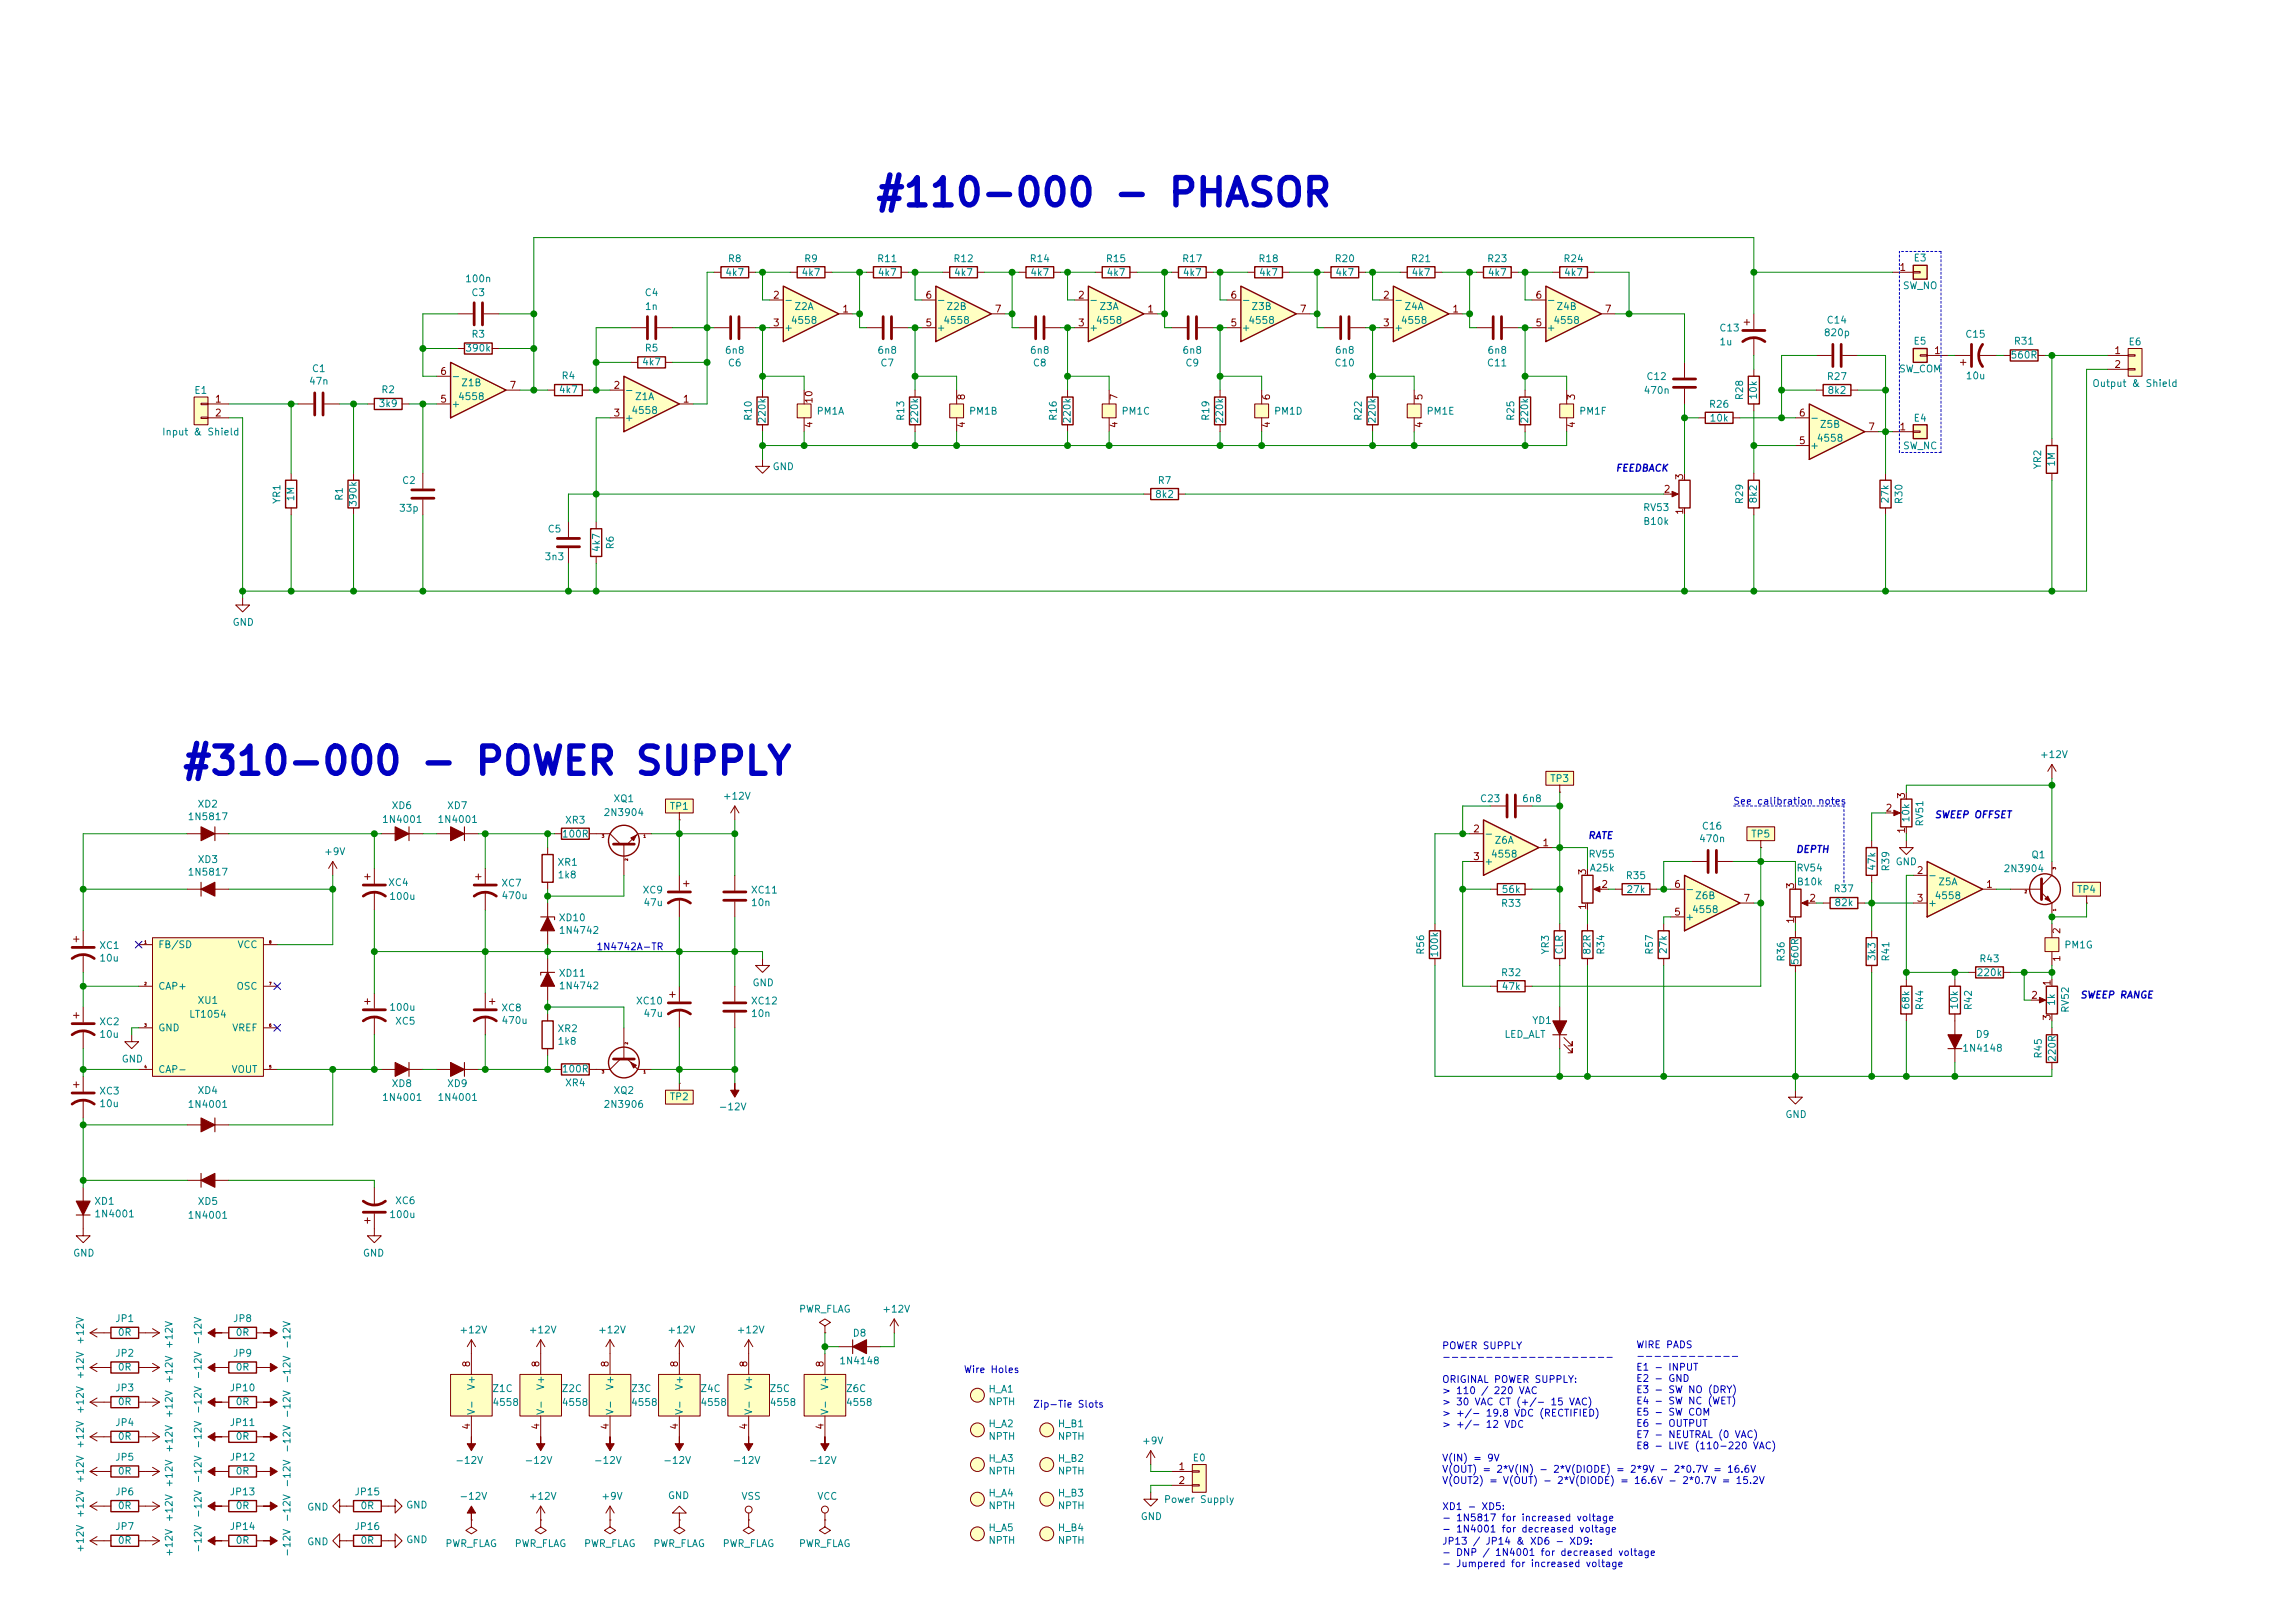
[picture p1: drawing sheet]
<svg xmlns="http://www.w3.org/2000/svg" width="297mm" height="210mm" viewBox="0 0 297 210" stroke-linecap="round" stroke-linejoin="round" font-family="sans-serif">
<defs><g id="words">
<g font-size="4.9" fill="#0000c2">
<text x="113.1" y="26.7">#110-000 - PHASOR</text>
<text x="23.3" y="100.4">#310-000 - POWER SUPPLY</text>
</g>
<g font-size="1.3" fill="#008484">
<text x="94.1" y="35.8">4k7</text>
<text x="94.4" y="34">R8</text>
<text x="104" y="35.8">4k7</text>
<text x="104.3" y="34">R9</text>
<text x="113.8" y="34">R11</text>
<text x="113.9" y="35.8">4k7</text>
<text x="123.7" y="34">R12</text>
<text x="123.8" y="35.8">4k7</text>
<text x="133.6" y="34">R14</text>
<text x="133.7" y="35.8">4k7</text>
<text x="143.4" y="34">R15</text>
<text x="143.5" y="35.8">4k7</text>
<text x="153.3" y="34">R17</text>
<text x="153.4" y="35.8">4k7</text>
<text x="163.2" y="34">R18</text>
<text x="163.3" y="35.8">4k7</text>
<text x="173.1" y="34">R20</text>
<text x="173.2" y="35.8">4k7</text>
<text x="182.9" y="34">R21</text>
<text x="183" y="35.8">4k7</text>
<text x="192.8" y="34">R23</text>
<text x="192.9" y="35.8">4k7</text>
<text x="202.7" y="34">R24</text>
<text x="202.8" y="35.8">4k7</text>
<text x="248" y="33.9">E3</text>
<text x="60.5" y="36.6">100n</text>
<text x="61.2" y="38.4">C3</text>
<text x="83.6" y="38.4">C4</text>
<text x="83.7" y="40.2">1n</text>
<text x="102.8" y="42">4558</text>
<text x="103" y="40.2">Z2A</text>
<text x="122.5" y="42">4558</text>
<text x="122.7" y="40.2">Z2B</text>
<text x="142.3" y="42">4558</text>
<text x="142.5" y="40.2">Z3A</text>
<text x="162.1" y="42">4558</text>
<text x="162.3" y="40.2">Z3B</text>
<text x="181.8" y="42">4558</text>
<text x="182" y="40.2">Z4A</text>
<text x="201.6" y="42">4558</text>
<text x="201.8" y="40.2">Z4B</text>
<text x="236.8" y="41.9">C14</text>
<text x="246.5" y="37.5">SW_NO</text>
<text x="60.6" y="45.5">390k</text>
<text x="61.2" y="43.7">R3</text>
<text x="83.4" y="47.3">4k7</text>
<text x="83.6" y="45.5">R5</text>
<text x="94.1" y="45.8">6n8</text>
<text x="94.4" y="47.5">C6</text>
<text x="101.6" y="42.9">+</text>
<text x="113.9" y="45.8">6n8</text>
<text x="114.2" y="47.5">C7</text>
<text x="121.3" y="42.9">+</text>
<text x="133.6" y="45.8">6n8</text>
<text x="133.9" y="47.5">C8</text>
<text x="141.1" y="42.9">+</text>
<text x="153.4" y="45.8">6n8</text>
<text x="153.7" y="47.5">C9</text>
<text x="160.8" y="42.9">+</text>
<text x="173" y="47.5">C10</text>
<text x="173.1" y="45.8">6n8</text>
<text x="180.6" y="42.9">+</text>
<text x="192.8" y="47.5">C11</text>
<text x="192.9" y="45.8">6n8</text>
<text x="200.3" y="42.9">+</text>
<text x="222.9" y="44.7">1u</text>
<text x="222.9" y="42.9">C13</text>
<text x="236.6" y="43.6">820p</text>
<text x="248" y="44.6">E5</text>
<text x="254.8" y="43.7">C15</text>
<text x="260.7" y="46.4">560R</text>
<text x="261" y="44.6">R31</text>
<text x="275.8" y="44.7">E6</text>
<text x="25.3" y="51">E1</text>
<text x="40.2" y="49.8">47n</text>
<text x="40.5" y="48.2">C1</text>
<text x="49.2" y="52.7">3k9</text>
<text x="49.5" y="50.9">R2</text>
<text x="58.5" y="52.8">+</text>
<text x="59.7" y="51.8">4558</text>
<text x="59.9" y="50">Z1B</text>
<text x="72.6" y="50.9">4k7</text>
<text x="72.8" y="49.1">R4</text>
<text x="82.1" y="53.6">4558</text>
<text x="82.3" y="51.8">Z1A</text>
<text x="105.9" y="53.7">PM1A</text>
<text x="125.7" y="53.7">PM1B</text>
<text x="145.4" y="53.7">PM1C</text>
<text x="165.2" y="53.7">PM1D</text>
<text x="184.9" y="53.7">PM1E</text>
<text x="204.7" y="53.7">PM1F</text>
<text x="213.2" y="51">470n</text>
<text x="213.5" y="49.2">C12</text>
<text x="221.6" y="52.8">R26</text>
<text x="225.8" y="51.7" transform="rotate(-90 225.8 51.7)">R28</text>
<text x="227.6" y="51.6" transform="rotate(-90 227.6 51.6)">10k</text>
<text x="236.8" y="49.2">R27</text>
<text x="236.9" y="51">8k2</text>
<text x="245.9" y="48.2">SW_COM</text>
<text x="254.9" y="49.1">10u</text>
<text x="271.9" y="50.1">Output &amp; Shield</text>
<text x="21.8" y="56.4">Input &amp; Shield</text>
<text x="80.9" y="54.6">+</text>
<text x="97.4" y="54.4" transform="rotate(-90 97.4 54.4)">R10</text>
<text x="99.2" y="54.6" transform="rotate(-90 99.2 54.6)">220k</text>
<text x="117.1" y="54.4" transform="rotate(-90 117.1 54.4)">R13</text>
<text x="118.9" y="54.6" transform="rotate(-90 118.9 54.6)">220k</text>
<text x="136.9" y="54.4" transform="rotate(-90 136.9 54.4)">R16</text>
<text x="138.7" y="54.6" transform="rotate(-90 138.7 54.6)">220k</text>
<text x="156.6" y="54.4" transform="rotate(-90 156.6 54.4)">R19</text>
<text x="158.4" y="54.6" transform="rotate(-90 158.4 54.6)">220k</text>
<text x="176.4" y="54.4" transform="rotate(-90 176.4 54.4)">R22</text>
<text x="178.2" y="54.6" transform="rotate(-90 178.2 54.6)">220k</text>
<text x="196.2" y="54.4" transform="rotate(-90 196.2 54.4)">R25</text>
<text x="198" y="54.6" transform="rotate(-90 198 54.6)">220k</text>
<text x="221.7" y="54.6">10k</text>
<text x="234.5" y="58.2">+</text>
<text x="235.7" y="57.2">4558</text>
<text x="235.9" y="55.4">Z5B</text>
<text x="246.5" y="58.2">SW_NC</text>
<text x="248" y="54.6">E4</text>
<text x="36.3" y="65.2" transform="rotate(-90 36.3 65.2)">YR1</text>
<text x="38.1" y="64.9" transform="rotate(-90 38.1 64.9)">1M</text>
<text x="44.4" y="64.8" transform="rotate(-90 44.4 64.8)">R1</text>
<text x="46.2" y="65.4" transform="rotate(-90 46.2 65.4)">390k</text>
<text x="52.2" y="62.7">C2</text>
<text x="100.1" y="60.9">GND</text>
<text x="149.8" y="64.5">8k2</text>
<text x="150.1" y="62.7">R7</text>
<text x="225.8" y="65.2" transform="rotate(-90 225.8 65.2)">R29</text>
<text x="227.6" y="65" transform="rotate(-90 227.6 65)">8k2</text>
<text x="244.7" y="65" transform="rotate(-90 244.7 65)">27k</text>
<text x="246.4" y="65.2" transform="rotate(-90 246.4 65.2)">R30</text>
<text x="264.4" y="60.7" transform="rotate(-90 264.4 60.7)">YR2</text>
<text x="266.2" y="60.4" transform="rotate(-90 266.2 60.4)">1M</text>
<text x="51.9" y="66.3">33p</text>
<text x="71.1" y="69">C5</text>
<text x="77.7" y="71.3" transform="rotate(-90 77.7 71.3)">4k7</text>
<text x="79.5" y="71.1" transform="rotate(-90 79.5 71.1)">R6</text>
<text x="213" y="66.2">RV53</text>
<text x="213.1" y="68">B10k</text>
<text x="70.8" y="72.6">3n3</text>
<text x="30.1" y="81.1">GND</text>
<text x="200.9" y="101.3">TP3</text>
<text x="264.6" y="98.2">+12V</text>
<text x="24.7" y="106.2">1N5817</text>
<text x="25.7" y="104.6">XD2</text>
<text x="49.9" y="106.6">1N4001</text>
<text x="50.9" y="104.8">XD6</text>
<text x="57.1" y="106.6">1N4001</text>
<text x="58" y="104.8">XD7</text>
<text x="73.3" y="106.7">XR3</text>
<text x="78.6" y="105.7">2N3904</text>
<text x="79.6" y="103.9">XQ1</text>
<text x="86.9" y="104.9">TP1</text>
<text x="94" y="103.6">+12V</text>
<text x="191.9" y="103.9">C23</text>
<text x="197.4" y="103.9">6n8</text>
<text x="220.6" y="107.5">C16</text>
<text x="247.3" y="106.4" transform="rotate(-90 247.3 106.4)">10k</text>
<text x="249.1" y="106.9" transform="rotate(-90 249.1 106.9)">RV51</text>
<text x="24.7" y="113.4">1N5817</text>
<text x="25.7" y="111.8">XD3</text>
<text x="42.2" y="110.8">+9V</text>
<text x="72.3" y="112.2">XR1</text>
<text x="72.4" y="113.8">1k8</text>
<text x="73" y="108.5">100R</text>
<text x="192.3" y="112">+</text>
<text x="193.5" y="111.1">4558</text>
<text x="193.7" y="109.3">Z6A</text>
<text x="205.9" y="111.1">RV55</text>
<text x="206.1" y="112.9">A25k</text>
<text x="210.8" y="113.9">R35</text>
<text x="220.4" y="109.1">470n</text>
<text x="226.9" y="108.5">TP5</text>
<text x="232.9" y="112.9">RV54</text>
<text x="242.9" y="112.6" transform="rotate(-90 242.9 112.6)">47k</text>
<text x="244.7" y="112.7" transform="rotate(-90 244.7 112.7)">R39</text>
<text x="245.6" y="112.1">GND</text>
<text x="260" y="113">2N3904</text>
<text x="263.2" y="111.2">Q1</text>
<text x="50.4" y="114.8">XC4</text>
<text x="50.7" y="116.6">100u</text>
<text x="65.1" y="114.9">XC7</text>
<text x="65.2" y="116.5">470u</text>
<text x="72.6" y="119.3">XD10</text>
<text x="83.4" y="115.7">XC9</text>
<text x="83.6" y="117.4">47u</text>
<text x="97.5" y="115.7">XC11</text>
<text x="97.5" y="117.4">10n</text>
<text x="194.6" y="117.5">R33</text>
<text x="194.7" y="115.7">56k</text>
<text x="210.9" y="115.7">27k</text>
<text x="218.3" y="119.2">+</text>
<text x="219.5" y="118.3">4558</text>
<text x="219.7" y="116.5">Z6B</text>
<text x="233" y="114.7">B10k</text>
<text x="237.7" y="115.6">R37</text>
<text x="237.8" y="117.4">82k</text>
<text x="249.7" y="117.4">+</text>
<text x="251" y="116.5">4558</text>
<text x="251.2" y="114.7">Z5A</text>
<text x="269.1" y="115.7">TP4</text>
<text x="13" y="122.9">XC1</text>
<text x="13.1" y="124.6">10u</text>
<text x="20.5" y="122.8">FB/SD</text>
<text x="30.8" y="122.8">VCC</text>
<text x="72.8" y="121">1N4742</text>
<text x="184.5" y="123.5" transform="rotate(-90 184.5 123.5)">R56</text>
<text x="186.3" y="123.8" transform="rotate(-90 186.3 123.8)">100k</text>
<text x="200.7" y="123.6" transform="rotate(-90 200.7 123.6)">YR3</text>
<text x="202.4" y="123.7" transform="rotate(-90 202.4 123.7)">CLR</text>
<text x="206" y="123.5" transform="rotate(-90 206 123.5)">82R</text>
<text x="207.8" y="123.5" transform="rotate(-90 207.8 123.5)">R34</text>
<text x="214.1" y="123.5" transform="rotate(-90 214.1 123.5)">R57</text>
<text x="215.9" y="123.4" transform="rotate(-90 215.9 123.4)">27k</text>
<text x="231.2" y="124.4" transform="rotate(-90 231.2 124.4)">R36</text>
<text x="233" y="124.8" transform="rotate(-90 233 124.8)">560R</text>
<text x="242.9" y="124.3" transform="rotate(-90 242.9 124.3)">3k3</text>
<text x="244.7" y="124.4" transform="rotate(-90 244.7 124.4)">R41</text>
<text x="256.6" y="124.7">R43</text>
<text x="267.5" y="122.9">PM1G</text>
<text x="20.5" y="128.2">CAP+</text>
<text x="24.8" y="131.8">LT1054</text>
<text x="25.7" y="130">XU1</text>
<text x="30.7" y="128.2">OSC</text>
<text x="50.7" y="130.9">100u</text>
<text x="65.1" y="131">XC8</text>
<text x="72.6" y="126.5">XD11</text>
<text x="72.8" y="128.2">1N4742</text>
<text x="82.6" y="130.1">XC10</text>
<text x="83.6" y="131.8">47u</text>
<text x="97.5" y="130.1">XC12</text>
<text x="97.5" y="131.8">10n</text>
<text x="97.5" y="127.8">GND</text>
<text x="194.6" y="126.5">R32</text>
<text x="194.7" y="128.2">47k</text>
<text x="247.3" y="130.6" transform="rotate(-90 247.3 130.6)">68k</text>
<text x="249.1" y="130.7" transform="rotate(-90 249.1 130.7)">R44</text>
<text x="253.6" y="130.6" transform="rotate(-90 253.6 130.6)">10k</text>
<text x="255.4" y="130.7" transform="rotate(-90 255.4 130.7)">R42</text>
<text x="256.3" y="126.5">220k</text>
<text x="266.2" y="130.2" transform="rotate(-90 266.2 130.2)">1k</text>
<text x="268" y="131.1" transform="rotate(-90 268 131.1)">RV52</text>
<text x="13" y="132.8">XC2</text>
<text x="13.1" y="134.4">10u</text>
<text x="15.8" y="137.6">GND</text>
<text x="20.5" y="133.6">GND</text>
<text x="30.1" y="133.6">VREF</text>
<text x="51.3" y="132.7">XC5</text>
<text x="65.2" y="132.7">470u</text>
<text x="72.3" y="133.7">XR2</text>
<text x="72.4" y="135.3">1k8</text>
<text x="194.8" y="134.4">LED_ALT</text>
<text x="198.6" y="132.7">YD1</text>
<text x="254.6" y="136.2">1N4148</text>
<text x="256" y="134.4">D9</text>
<text x="264.5" y="137" transform="rotate(-90 264.5 137)">R45</text>
<text x="266.3" y="137.3" transform="rotate(-90 266.3 137.3)">220R</text>
<text x="13" y="141.8">XC3</text>
<text x="13.1" y="143.4">10u</text>
<text x="20.5" y="139">CAP-</text>
<text x="24.7" y="143.5">1N4001</text>
<text x="25.7" y="141.7">XD4</text>
<text x="29.9" y="139">VOUT</text>
<text x="49.9" y="142.6">1N4001</text>
<text x="50.9" y="140.8">XD8</text>
<text x="57.1" y="142.6">1N4001</text>
<text x="58" y="140.8">XD9</text>
<text x="73" y="138.9">100R</text>
<text x="73.3" y="140.7">XR4</text>
<text x="78.6" y="143.5">2N3906</text>
<text x="79.6" y="141.7">XQ2</text>
<text x="86.9" y="142.5">TP2</text>
<text x="93.6" y="143.8">-12V</text>
<text x="231.3" y="144.8">GND</text>
<text x="51.3" y="156">XC6</text>
<text x="12.3" y="156.1">XD1</text>
<text x="12.7" y="157.7">1N4001</text>
<text x="24.7" y="157.9">1N4001</text>
<text x="25.7" y="156.1">XD5</text>
<text x="50.7" y="157.8">100u</text>
<text x="9.5" y="162.8">GND</text>
<text x="47" y="162.8">GND</text>
<text x="10.8" y="173.9" transform="rotate(-90 10.8 173.9)">+12V</text>
<text x="15.1" y="171.3">JP1</text>
<text x="15.4" y="173.1">0R</text>
<text x="26.1" y="173.7" transform="rotate(-90 26.1 173.7)">-12V</text>
<text x="30.3" y="171.3">JP8</text>
<text x="30.6" y="173.1">0R</text>
<text x="59.9" y="172.7">+12V</text>
<text x="68.8" y="172.7">+12V</text>
<text x="77.8" y="172.7">+12V</text>
<text x="86.8" y="172.7">+12V</text>
<text x="95.8" y="172.7">+12V</text>
<text x="103.4" y="170">PWR_FLAG</text>
<text x="110.6" y="173.1">D8</text>
<text x="114.6" y="170">+12V</text>
<text x="10.8" y="178.4" transform="rotate(-90 10.8 178.4)">+12V</text>
<text x="15.1" y="175.8">JP2</text>
<text x="15.4" y="177.6">0R</text>
<text x="22.4" y="178.9" transform="rotate(-90 22.4 178.9)">+12V</text>
<text x="22.4" y="174.4" transform="rotate(-90 22.4 174.4)">+12V</text>
<text x="26.1" y="178.2" transform="rotate(-90 26.1 178.2)">-12V</text>
<text x="30.3" y="175.8">JP9</text>
<text x="30.6" y="177.6">0R</text>
<text x="37.6" y="178.7" transform="rotate(-90 37.6 178.7)">-12V</text>
<text x="37.6" y="174.2" transform="rotate(-90 37.6 174.2)">-12V</text>
<text x="61.5" y="179.7" transform="rotate(-90 61.5 179.7)">V+</text>
<text x="70.5" y="179.7" transform="rotate(-90 70.5 179.7)">V+</text>
<text x="79.5" y="179.7" transform="rotate(-90 79.5 179.7)">V+</text>
<text x="88.5" y="179.7" transform="rotate(-90 88.5 179.7)">V+</text>
<text x="97.4" y="179.7" transform="rotate(-90 97.4 179.7)">V+</text>
<text x="107.3" y="179.7" transform="rotate(-90 107.3 179.7)">V+</text>
<text x="109.2" y="176.7">1N4148</text>
<text x="10.8" y="182.8" transform="rotate(-90 10.8 182.8)">+12V</text>
<text x="15.1" y="180.2">JP3</text>
<text x="15.1" y="184.7">JP4</text>
<text x="15.4" y="182">0R</text>
<text x="22.4" y="183.4" transform="rotate(-90 22.4 183.4)">+12V</text>
<text x="26.1" y="182.7" transform="rotate(-90 26.1 182.7)">-12V</text>
<text x="30" y="180.2">JP10</text>
<text x="30" y="184.7">JP11</text>
<text x="30.6" y="182">0R</text>
<text x="37.6" y="183.2" transform="rotate(-90 37.6 183.2)">-12V</text>
<text x="63.9" y="180.3">Z1C</text>
<text x="64.1" y="182.1">4558</text>
<text x="72.9" y="180.3">Z2C</text>
<text x="73.1" y="182.1">4558</text>
<text x="81.9" y="180.3">Z3C</text>
<text x="82.1" y="182.1">4558</text>
<text x="90.9" y="180.3">Z4C</text>
<text x="91.1" y="182.1">4558</text>
<text x="99.8" y="180.3">Z5C</text>
<text x="100.1" y="182.1">4558</text>
<text x="109.7" y="180.3">Z6C</text>
<text x="109.9" y="182.1">4558</text>
<text x="128.1" y="184.9">H_A2</text>
<text x="128.1" y="180.4">H_A1</text>
<text x="128.1" y="182">NPTH</text>
<text x="137.1" y="184.9">H_B1</text>
<text x="10.8" y="191.8" transform="rotate(-90 10.8 191.8)">+12V</text>
<text x="10.8" y="187.3" transform="rotate(-90 10.8 187.3)">+12V</text>
<text x="15.1" y="189.2">JP5</text>
<text x="15.4" y="186.5">0R</text>
<text x="15.4" y="191">0R</text>
<text x="22.4" y="187.9" transform="rotate(-90 22.4 187.9)">+12V</text>
<text x="26.1" y="191.7" transform="rotate(-90 26.1 191.7)">-12V</text>
<text x="26.1" y="187.2" transform="rotate(-90 26.1 187.2)">-12V</text>
<text x="30" y="189.2">JP12</text>
<text x="30.6" y="191">0R</text>
<text x="30.6" y="186.5">0R</text>
<text x="37.6" y="187.7" transform="rotate(-90 37.6 187.7)">-12V</text>
<text x="59.5" y="189.6">-12V</text>
<text x="68.5" y="189.6">-12V</text>
<text x="77.4" y="189.6">-12V</text>
<text x="86.4" y="189.6">-12V</text>
<text x="95.4" y="189.6">-12V</text>
<text x="105.3" y="189.6">-12V</text>
<text x="128.1" y="186.5">NPTH</text>
<text x="128.1" y="189.4">H_A3</text>
<text x="128.1" y="191">NPTH</text>
<text x="137.1" y="191">NPTH</text>
<text x="137.1" y="186.5">NPTH</text>
<text x="137.1" y="189.4">H_B2</text>
<text x="148.2" y="187.1">+9V</text>
<text x="154.6" y="189.3">E0</text>
<text x="10.8" y="196.3" transform="rotate(-90 10.8 196.3)">+12V</text>
<text x="15.1" y="193.7">JP6</text>
<text x="15.4" y="195.5">0R</text>
<text x="22.4" y="196.9" transform="rotate(-90 22.4 196.9)">+12V</text>
<text x="22.4" y="192.4" transform="rotate(-90 22.4 192.4)">+12V</text>
<text x="26.1" y="196.2" transform="rotate(-90 26.1 196.2)">-12V</text>
<text x="30" y="193.7">JP13</text>
<text x="30.6" y="195.5">0R</text>
<text x="37.6" y="196.7" transform="rotate(-90 37.6 196.7)">-12V</text>
<text x="37.6" y="192.2" transform="rotate(-90 37.6 192.2)">-12V</text>
<text x="39.8" y="195.7">GND</text>
<text x="46.1" y="193.7">JP15</text>
<text x="46.8" y="195.5">0R</text>
<text x="52.6" y="195.4">GND</text>
<text x="60" y="194.3">-12V</text>
<text x="68.8" y="194.3">+12V</text>
<text x="78.2" y="194.3">+9V</text>
<text x="86.5" y="194.2">GND</text>
<text x="96.1" y="194.3">VSS</text>
<text x="105.9" y="194.3">VCC</text>
<text x="128.1" y="193.9">H_A4</text>
<text x="128.1" y="195.5">NPTH</text>
<text x="137.1" y="195.5">NPTH</text>
<text x="137.1" y="193.9">H_B3</text>
<text x="147.8" y="196.9">GND</text>
<text x="151.2" y="194.7">Power Supply</text>
<text x="10.8" y="200.8" transform="rotate(-90 10.8 200.8)">+12V</text>
<text x="15.1" y="198.2">JP7</text>
<text x="15.4" y="200">0R</text>
<text x="22.4" y="201.3" transform="rotate(-90 22.4 201.3)">+12V</text>
<text x="26.1" y="200.6" transform="rotate(-90 26.1 200.6)">-12V</text>
<text x="30" y="198.2">JP14</text>
<text x="30.6" y="200">0R</text>
<text x="37.6" y="201.2" transform="rotate(-90 37.6 201.2)">-12V</text>
<text x="39.8" y="200.2">GND</text>
<text x="46.1" y="198.2">JP16</text>
<text x="46.8" y="200">0R</text>
<text x="52.6" y="199.9">GND</text>
<text x="57.5" y="200.4">PWR_FLAG</text>
<text x="66.5" y="200.4">PWR_FLAG</text>
<text x="75.5" y="200.4">PWR_FLAG</text>
<text x="84.5" y="200.4">PWR_FLAG</text>
<text x="93.5" y="200.4">PWR_FLAG</text>
<text x="103.3" y="200.4">PWR_FLAG</text>
<text x="128.1" y="198.4">H_A5</text>
<text x="128.1" y="200">NPTH</text>
<text x="137.1" y="200">NPTH</text>
<text x="137.1" y="198.4">H_B4</text>
</g>
<g font-size="1.3" fill="#840000">
<text x="246.2" y="35.1">1</text>
<text x="100.2" y="38.7">2</text>
<text x="109.2" y="40.5">1</text>
<text x="120" y="38.7">6</text>
<text x="129" y="40.5">7</text>
<text x="139.7" y="38.7">2</text>
<text x="148.7" y="40.5">1</text>
<text x="159.5" y="38.7">6</text>
<text x="168.5" y="40.5">7</text>
<text x="179.3" y="38.7">2</text>
<text x="188.2" y="40.5">1</text>
<text x="199" y="38.7">6</text>
<text x="208" y="40.5">7</text>
<text x="100.2" y="42.3">3</text>
<text x="120" y="42.3">5</text>
<text x="139.7" y="42.3">3</text>
<text x="159.5" y="42.3">5</text>
<text x="179.3" y="42.3">3</text>
<text x="199" y="42.3">5</text>
<text x="250.7" y="45.9">1</text>
<text x="274" y="45.9">1</text>
<text x="274" y="47.7">2</text>
<text x="27.9" y="52.2">1</text>
<text x="27.9" y="53.9">2</text>
<text x="57.1" y="52.2">5</text>
<text x="57.1" y="48.6">6</text>
<text x="66.1" y="50.4">7</text>
<text x="79.6" y="50.4">2</text>
<text x="79.6" y="53.9">3</text>
<text x="88.6" y="52.2">1</text>
<text x="105.2" y="52.1" transform="rotate(-90 105.2 52.1)">10</text>
<text x="125" y="51.8" transform="rotate(-90 125 51.8)">8</text>
<text x="144.8" y="51.8" transform="rotate(-90 144.8 51.8)">7</text>
<text x="164.5" y="51.8" transform="rotate(-90 164.5 51.8)">6</text>
<text x="184.3" y="51.8" transform="rotate(-90 184.3 51.8)">5</text>
<text x="204" y="51.8" transform="rotate(-90 204 51.8)">3</text>
<text x="233.1" y="53.9">6</text>
<text x="105.2" y="55.4" transform="rotate(-90 105.2 55.4)">4</text>
<text x="125" y="55.4" transform="rotate(-90 125 55.4)">4</text>
<text x="144.8" y="55.4" transform="rotate(-90 144.8 55.4)">4</text>
<text x="164.5" y="55.4" transform="rotate(-90 164.5 55.4)">4</text>
<text x="184.3" y="55.4" transform="rotate(-90 184.3 55.4)">4</text>
<text x="204" y="55.4" transform="rotate(-90 204 55.4)">4</text>
<text x="233.1" y="57.5">5</text>
<text x="242.1" y="55.7">7</text>
<text x="246.2" y="55.7">1</text>
<text x="215.6" y="63.8">2</text>
<text x="218" y="62.1" transform="rotate(-90 218 62.1)">3</text>
<text x="218" y="66.6" transform="rotate(-90 218 66.6)">1</text>
<text x="190.9" y="107.8">2</text>
<text x="244.4" y="105.1">2</text>
<text x="246.8" y="107.9" transform="rotate(-90 246.8 107.9)">1</text>
<text x="246.8" y="103.4" transform="rotate(-90 246.8 103.4)">3</text>
<text x="190.9" y="111.4">3</text>
<text x="199.9" y="109.6">1</text>
<text x="205.5" y="113.3" transform="rotate(-90 205.5 113.3)">3</text>
<text x="248.4" y="113.2">2</text>
<text x="205.5" y="117.8" transform="rotate(-90 205.5 117.8)">1</text>
<text x="207.5" y="115">2</text>
<text x="217" y="118.6">5</text>
<text x="217" y="115">6</text>
<text x="226" y="116.8">7</text>
<text x="232.4" y="119.6" transform="rotate(-90 232.4 119.6)">1</text>
<text x="232.4" y="115.1" transform="rotate(-90 232.4 115.1)">3</text>
<text x="234.5" y="116.8">2</text>
<text x="248.4" y="116.8">3</text>
<text x="257.4" y="115">1</text>
<text x="266.9" y="124.5" transform="rotate(-90 266.9 124.5)">1</text>
<text x="266.9" y="120.9" transform="rotate(-90 266.9 120.9)">2</text>
<text x="263.2" y="129.4">2</text>
<text x="265.6" y="127.7" transform="rotate(-90 265.6 127.7)">1</text>
<text x="265.6" y="132.1" transform="rotate(-90 265.6 132.1)">3</text>
<text x="60.9" y="177" transform="rotate(-90 60.9 177)">8</text>
<text x="69.9" y="177" transform="rotate(-90 69.9 177)">8</text>
<text x="78.8" y="177" transform="rotate(-90 78.8 177)">8</text>
<text x="87.8" y="177" transform="rotate(-90 87.8 177)">8</text>
<text x="96.8" y="177" transform="rotate(-90 96.8 177)">8</text>
<text x="106.7" y="177" transform="rotate(-90 106.7 177)">8</text>
<text x="60.9" y="185.1" transform="rotate(-90 60.9 185.1)">4</text>
<text x="69.9" y="185.1" transform="rotate(-90 69.9 185.1)">4</text>
<text x="78.8" y="185.1" transform="rotate(-90 78.8 185.1)">4</text>
<text x="87.8" y="185.1" transform="rotate(-90 87.8 185.1)">4</text>
<text x="96.8" y="185.1" transform="rotate(-90 96.8 185.1)">4</text>
<text x="106.7" y="185.1" transform="rotate(-90 106.7 185.1)">4</text>
<text x="152.8" y="190.4">1</text>
<text x="152.8" y="192.2">2</text>
</g>
<g font-size="1.3" fill="#0000c2">
<text x="209.2" y="61.1">FEEDBACK</text>
<text x="224.5" y="104.2">See calibration notes</text>
<text x="250.5" y="106">SWEEP OFFSET</text>
<text x="205.6" y="108.7">RATE</text>
<text x="232.6" y="110.5">DEPTH</text>
<text x="77.2" y="123.1">1N4742A-TR</text>
<text x="269.4" y="129.3">SWEEP RANGE</text>
<text x="124.8" y="177.9">Wire Holes</text>
<text x="186.8" y="174.8">POWER SUPPLY</text>
<text x="186.8" y="179.1">ORIGINAL POWER SUPPLY:</text>
<text x="211.9" y="174.7">WIRE PADS</text>
<text x="211.9" y="177.6">E1 - INPUT</text>
<text x="211.9" y="179">E2 - GND</text>
<text x="133.8" y="182.4">Zip-Tie Slots</text>
<text x="186.8" y="180.6">&gt; 110 / 220 VAC</text>
<text x="186.8" y="182.1">&gt; 30 VAC CT (+/- 15 VAC)</text>
<text x="186.8" y="183.5">&gt; +/- 19.8 VDC (RECTIFIED)</text>
<text x="186.8" y="185">&gt; +/- 12 VDC</text>
<text x="211.9" y="180.5">E3 - SW NO (DRY)</text>
<text x="211.9" y="181.9">E4 - SW NC (WET)</text>
<text x="211.9" y="183.4">E5 - SW COM</text>
<text x="211.9" y="184.8">E6 - OUTPUT</text>
<text x="186.8" y="189.3">V(IN) = 9V</text>
<text x="186.8" y="190.8">V(OUT) = 2*V(IN) - 2*V(DIODE) = 2*9V - 2*0.7V = 16.6V</text>
<text x="211.9" y="186.3">E7 - NEUTRAL (0 VAC)</text>
<text x="211.9" y="187.8">E8 - LIVE (110-220 VAC)</text>
<text x="186.8" y="195.6">XD1 - XD5:</text>
<text x="186.8" y="197.1">- 1N5817 for increased voltage</text>
<text x="186.8" y="192.2">V(OUT2) = V(OUT) - 2*V(DIODE) = 16.6V - 2*0.7V = 15.2V</text>
<text x="186.8" y="200.1">JP13 / JP14 &amp; XD6 - XD9:</text>
<text x="186.8" y="201.6">- DNP / 1N4001 for decreased voltage</text>
<text x="186.8" y="203">- Jumpered for increased voltage</text>
<text x="186.8" y="198.5">- 1N4001 for decreased voltage</text>
</g>
<g font-size=".5" fill="#840000">
<text x="78" y="108.5">3</text>
<text x="81.3" y="111.5" transform="rotate(-90 81.3 111.5)">2</text>
<text x="83.4" y="108.5">1</text>
<text x="266.3" y="112.6" transform="rotate(-90 266.3 112.6)">3</text>
<text x="262.3" y="115.7">2</text>
<text x="266.3" y="118" transform="rotate(-90 266.3 118)">1</text>
<text x="18.7" y="122.2">1</text>
<text x="34.9" y="122.2">8</text>
<text x="18.7" y="127.6">2</text>
<text x="34.9" y="127.6">7</text>
<text x="18.7" y="133">3</text>
<text x="34.9" y="133">6</text>
<text x="81.3" y="135.3" transform="rotate(-90 81.3 135.3)">2</text>
<text x="18.7" y="138.4">4</text>
<text x="34.9" y="138.4">5</text>
<text x="78" y="139">3</text>
<text x="83.4" y="139">1</text>
</g>
</g></defs>
<g fill="none" stroke="#840000" stroke-width=".18">
<path d="M93.4 34.6h3.6v1.4h-3.6zM101.5 37.1l7.2 3.6-7.2 3.6zM103.3 34.6h3.6v1.4h-3.6zM113.1 34.6h3.6v1.4h-3.6zM121.2 37.1l7.2 3.6-7.2 3.6zM123 34.6h3.6v1.4h-3.6zM132.9 34.6h3.6v1.4h-3.6zM141 37.1l7.2 3.6-7.2 3.6zM142.8 34.6h3.6v1.4h-3.6zM152.7 34.6h3.6v1.4h-3.6zM160.7 37.1l7.2 3.6-7.2 3.6zM162.5 34.6h3.6v1.4h-3.6z"/>
<path d="M172.4 34.6h3.6v1.4h-3.6zM180.5 37.1l7.2 3.6-7.2 3.6zM182.3 34.6h3.6v1.4h-3.6zM192.2 34.6h3.6v1.4h-3.6zM200.3 37.1l7.1 3.6-7.1 3.6zM202.1 34.6h3.5v1.4h-3.5zM247.8 34.4h1.8v1.8h-1.8zM48.5 51.6h3.6v1.5h-3.6zM58.4 46.9l7.2 3.6-7.2 3.6zM60.2 44.4h3.6v1.5h-3.6zM71.8 49.8h3.6v1.5h-3.6zM80.8 48.7l7.2 3.6-7.2 3.6z"/>
<path d="M82.6 46.2h3.6v1.5h-3.6zM98.1 51.4h1.4v3.6h-1.4zM117.8 51.4h1.5v3.6h-1.5zM137.6 51.4h1.4v3.6h-1.4zM157.3 51.4h1.5v3.6h-1.5zM177.1 51.4h1.4v3.6h-1.4zM196.8 51.4h1.5v3.6h-1.5zM220.9 53.4h3.6v1.4h-3.6zM226.5 48.7h1.4v3.6h-1.4zM234.4 52.3l7.2 3.6-7.2 3.6zM236.2 49.8h3.6v1.5h-3.6zM247.8 55h1.8v1.8h-1.8z"/>
<path d="M247.8 45.1h1.8v1.8h-1.8zM260.4 45.3h3.6v1.5h-3.6zM265.1 57.7h1.4v3.6h-1.4zM37 62.2h1.4v3.6h-1.4zM45.1 62.2h1.4v3.6h-1.4zM76.5 68.5h1.4v3.6h-1.4zM149.1 63.3h3.6v1.4h-3.6zM217.5 62.2h1.4v3.6h-1.4zM226.5 62.2h1.4v3.6h-1.4zM243.5 62.2h1.5v3.6h-1.5zM70.2 110.7h1.5v3.6h-1.5zM72.7 107.3h3.6v1.4h-3.6z"/>
<path d="M192.2 106.2l7.2 3.6-7.2 3.6zM194 114.5h3.6v1.4h-3.6zM204.9 113.4h1.5v3.6h-1.5zM210.1 114.5h3.6v1.4h-3.6zM218.2 113.4l7.2 3.6-7.2 3.6zM231.9 115.2h1.4v3.6h-1.4zM237.1 116.3h3.6v1.4h-3.6zM241.7 109.8h1.5v3.6h-1.5zM246.2 103.5h1.5v3.6h-1.5zM249.6 111.6l7.2 3.6-7.2 3.6zM70.2 132.3h1.5v3.5h-1.5zM72.7 137.8h3.6v1.5h-3.6z"/>
<path d="M185.2 120.6h1.4v3.6h-1.4zM194 127h3.6v1.5h-3.6zM201.3 120.6h1.5v3.6h-1.5zM204.9 120.6h1.5v3.6h-1.5zM214.8 120.6h1.4v3.6h-1.4zM231.9 121.5h1.4v3.6h-1.4zM241.7 121.5h1.5v3.6h-1.5zM246.2 127.8h1.5v3.6h-1.5zM252.5 127.8h1.5v3.6h-1.5zM255.9 125.3h3.6v1.4h-3.6zM265.1 127.8h1.4v3.6h-1.4zM265.1 134.1h1.4v3.5h-1.4z"/>
<path d="M14.4 171.9h3.6v1.5h-3.6zM14.4 176.4h3.6v1.5h-3.6zM29.6 176.4h3.6v1.5h-3.6zM29.6 171.9h3.6v1.5h-3.6zM14.4 180.9h3.6v1.5h-3.6zM14.4 185.4h3.6v1.5h-3.6zM14.4 189.9h3.6v1.4h-3.6zM14.4 194.4h3.6v1.4h-3.6zM14.4 198.9h3.6v1.4h-3.6zM29.6 180.9h3.6v1.5h-3.6zM29.6 194.4h3.6v1.4h-3.6zM29.6 189.9h3.6v1.4h-3.6z"/>
<path d="M29.6 185.4h3.6v1.5h-3.6zM29.6 198.9h3.6v1.4h-3.6zM45.8 198.9h3.6v1.4h-3.6zM45.8 194.4h3.6v1.4h-3.6z"/>
<circle cx="80.8" cy="108.9" r="1.99"/>
<circle cx="264.9" cy="115.2" r="1.99"/>
<circle cx="80.8" cy="137.6" r="1.99"/>
</g>
<g fill="none" stroke="#840000" stroke-width=".13">
<path d="M92.5 35.3h.9M97 35.3h.9M99.7 38.9h1.8M102.4 35.3h.9M106.9 35.3h.9M112.3 35.3h.8M116.7 35.3h.9M119.4 38.9h1.8M122.1 35.3h.9M126.6 35.3h.9M132 35.3h.9M136.5 35.3h.9"/>
<path d="M139.2 38.9h1.8M141.9 35.3h.9M146.4 35.3h.9M151.8 35.3h.9M156.3 35.3h.9M158.9 38.9h1.8M161.6 35.3h.9M166.1 35.3h.9M171.5 35.3h.9M176 35.3h.9M178.7 38.9h1.8M181.4 35.3h.9"/>
<path d="M185.9 35.3h.9M191.3 35.3h.9M195.8 35.3h.9M198.5 38.9h1.8M201.2 35.3h.9M205.6 35.3h.9M245.2 35.3h2.6M247.8 35.2h.9v.2h-.9zM25.1 51.4h1.8v3.6h-1.8zM26 54h.9v.2h-.9zM26 52.2h.9v.2h-.9zM26.9 52.3h2.7"/>
<path d="M26.9 54.1h2.7M38.6 52.3h2M42 52.3h2M47.6 52.3h.9M52.1 52.3h.9M56.6 52.3h1.8M56.6 48.7h1.8M59.3 45.1h.9M59.3 40.7h1.9M62.7 40.7h2M63.8 45.1h.9M65.6 50.5h1.8"/>
<path d="M70.9 50.5h.9M75.4 50.5h.9M79 50.5h1.8M79 54.1h1.8M81.7 42.5h2M81.7 46.9h.9M85.1 42.5h2M86.2 46.9h.9M88 52.3h1.8M92.5 42.5h2M95.9 42.5h2M98.8 59.5v.9h-.9l.9 .9 .9-.9h-.9"/>
<path d="M98.8 50.5v.9M98.8 55v.9M99.7 42.5h1.8M103.3 52.3h1.8v1.8h-1.8zM104.2 54.1v1.8M108.7 40.7h1.8M112.3 42.5h1.9M115.7 42.5h1.9M118.5 50.5v.9M118.5 55v.9M119.4 42.5h1.8M123 52.3h1.8v1.8h-1.8z"/>
<path d="M123.9 50.5v1.8M123.9 54.1v1.8M128.4 40.7h1.8M132 42.5h2M135.4 42.5h2M138.3 50.5v.9M138.3 55v.9M139.2 42.5h1.8M142.8 52.3h1.8v1.8h-1.8zM143.7 50.5v1.8M143.7 54.1v1.8M148.2 40.7h1.8"/>
<path d="M151.8 42.5h1.9M155.2 42.5h2M158 50.5v.9M158 55v.9M158.9 42.5h1.8M162.5 52.3h1.8v1.8h-1.8zM163.4 50.5v1.8M163.4 54.1v1.8M167.9 40.7h1.8M171.5 42.5h2M174.9 42.5h2M177.8 50.5v.9"/>
<path d="M177.8 55v.9M178.7 42.5h1.8M182.3 52.3h1.8v1.8h-1.8zM183.2 50.5v1.8M183.2 54.1v1.8M187.7 40.7h1.8M191.3 42.5h2M194.7 42.5h2M197.6 50.5v.9M197.6 55v.9M198.5 42.5h1.8M202.1 52.3h1.7v1.8h-1.7z"/>
<path d="M202.9 50.5v1.8M202.9 54.1v1.8M207.4 40.7h1.8M218.2 46.9v2M218.2 50.4v1.9M220 54.1h.9M224.5 54.1h.9M225.9 41.7h.8M226.3 41.4v.7M227.2 40.7v1.9M227.2 43.7v2.3M227.2 47.8v.9"/>
<path d="M227.2 52.3v.9M232.6 54.1h1.8M232.6 57.7h1.8M235.3 50.5h.9M235.3 46h2M238.7 46h2M239.8 50.5h.9M241.6 55.9h1.8M245.2 55.9h2.6M247.8 55.8h.9v.2h-.9zM248.7 46h.9v.1h-.9zM249.6 46h2.7"/>
<path d="M253.2 46h2M254 46.9h.7M254.3 46.6v.7M256.3 46h2.3M259.5 46h.9M264 46h.9M265.8 56.8v.9M273 46h2.7M273 47.8h2.7M275.7 45.1h1.8v3.6h-1.8zM275.7 47.8h.9v.1h-.9zM275.7 46h.9v.1h-.9z"/>
<path d="M31.4 77.5v.9h.9l-.9 .9-.9-.9h.9M37.7 61.3v.9M37.7 65.8v.9M45.8 61.3v.9M45.8 65.8v.9M54.8 61.3v2M54.8 64.7v2M73.6 67.6v2M73.6 71v2M77.2 67.6v.9M77.2 72.1v.9M148.2 64h.9"/>
<path d="M152.7 64h.9M216.4 64h.7M227.2 61.3v.9M227.2 65.8v.9M244.3 61.3v.9M244.3 65.8v.9M265.8 61.3v.9M200.3 99.9h3.5v1.8h-3.5zM265.8 99v1.8M265.8 99l-.5 .9M265.8 99l.5 .9M24.2 115.2h5.4"/>
<path d="M24.2 108h5.4M43.1 111.6l-.5 .9M43.1 111.6v1.8M43.1 111.6l.5 .9M47.2 113.6h.8M47.6 113.2v.7M48.5 112.5v2M48.5 115.6v2.3M49.4 108h5.4M56.6 108h5.4M61.6 113.6h.7M62 113.2v.7"/>
<path d="M62.9 112.5v2M62.9 115.6v2.3M70.9 109.8v.9M70.9 114.3v.9M70.9 117v5.4M71.8 108h.9M76.3 108h2.7l1.4 1.4M80.8 109.4v4M84.4 108h-1.8l-1.3 1.4M86.2 103.5h3.6v1.8h-3.6zM88 106.2h.1M88 105.3v.9"/>
<path d="M88 113.4v2M88 116.5v2.3M88.5 114.5h.8M88.9 114.1v.7M95.2 104.4v1.8M95.2 113.4v2M95.2 116.8v2M95.2 104.4l-.6 .9M95.2 104.4l.5 .9M185.9 119.7v.9M190.4 111.6h1.8M190.4 108h1.8"/>
<path d="M193.1 115.2h.9M193.1 104.4h1.9M196.5 104.4h2M197.6 115.2h.9M199.4 109.8h1.8M202.1 102.6h.1M202.1 101.7v.9M202.1 119.7v.9M205.6 119.7v.9M206.7 115.2h.7M209.2 115.2h.9M213.7 115.2h.9"/>
<path d="M215.5 119.7v.9M216.4 115.2h1.8M216.4 118.8h1.8M219.1 111.6h2M222.5 111.6h2M225.4 117h1.8M226.3 107.1h3.6v1.8h-3.6zM228.1 109.8h.1M228.1 108.9v.9M233.7 117h.7M236.2 117h.9M240.7 117h.9"/>
<path d="M242.5 108.9v.9M242.5 113.4v.9M245.2 105.3h.7M247 108.9v.9h.8l-.8 .9-.9-.9h.9M247.8 113.4h1.8M247.8 117h1.8M256.8 115.2h1.8M260.4 115.2h4.1M264.5 115.6l1.3 1.4v1.8M265.8 111.6v1.8l-1.3 1.3M265.8 119.7v1.8M268.5 114.3h3.6v1.8h-3.6z"/>
<path d="M270.3 117h.1M270.3 116.1v.9M9.5 121.7h.7M9.5 131.5h.7M9.9 121.3v.7M9.9 131.2v.7M10.8 120.6v2M10.8 123.6v2.4M10.8 130.5v1.9M10.8 133.5v2.3M10.8 139.4v2M17.1 134.1v.8h.9l-.9 .9-.9-.9h.9"/>
<path d="M18 138.5h1.8M18 122.4h1.8M18 127.8h1.8M18 133.2h1.8M19.8 121.5h14.3v17.9h-14.3zM34.1 138.5h1.8M34.1 122.4h1.8M34.1 127.8h1.8M34.1 133.2h1.8M47.2 129.7h.8M47.6 129.4v.7M48.5 128.7v1.9"/>
<path d="M48.5 131.7v2.4M49.4 138.5h5.4M56.6 138.5h5.4M62.9 128.7v1.9M62.9 131.7v2.4M63.4 129.7h.7M63.8 129.4v.7M70.9 124.2v5.4M70.9 131.4v.9M70.9 135.8v.9M71.8 138.5h.9M80.4 137.2l-1.4 1.3h-2.7"/>
<path d="M80.8 133.2v4M81.3 137.2l1.3 1.3h1.8M86.7 128.8h.8M87.1 128.5v.7M88 127.8v1.9M88 130.8v2.4M95.2 127.8v1.9M95.2 131.2v2M98.8 124.2v.9h.9l-.9 .9-.9-.9h.9M185.9 124.2v.9M193.1 127.8h.9M197.6 127.8h.9"/>
<path d="M202.1 124.2v.9M202.1 130.5v5.3M202.6 135.3l1.1 1.1v-.6v.6h-.6M202.6 134.4l1.1 1.1v-.6v.6h-.6M205.6 124.2v.9M215.5 124.2v.9M232.6 120.6v.9M232.6 125.1v.9M242.5 120.6v.9M242.5 125.1v.9M247 126.9v.9M247 131.4v.9"/>
<path d="M253.2 126.9v.9M253.2 131.4v6.2M255 126h.9M259.5 126h.9M264 129.6h.7M264.9 121.5h1.8v1.8h-1.8zM265.8 123.3v1.8M265.8 133.2v.9M265.8 137.6v.9M9.5 140.5h.7M9.9 140.2v.7M10.8 153.8v6.3h.9l-.9 .9-.9-.9h.9"/>
<path d="M10.8 142.5v2.3M24.2 145.7h5.4M24.2 152.9h5.4M47.2 158.1h.8M47.6 157.8v.7M48.5 157.2v2.9h-.9l.9 .9 .9-.9h-.9M48.5 153.8v2.3M86.2 141.2h3.6v1.8h-3.6zM88 140.3h.1M88 140.3v.9M232.6 141.2v.9h.9l-.9 .9-.9-.9h.9M11.7 172.7l.9 .5"/>
<path d="M11.7 172.7h2.7M11.7 177.2h2.7M11.7 177.2l.9 .5M12.6 172.1l-.9 .6M12.6 176.6l-.9 .6M18 172.7h2.7M18 177.2h2.7M19.8 172.1l.9 .6M19.8 176.6l.9 .6M20.7 172.7l-.9 .5M20.7 177.2l-.9 .5M28.7 172.7h.9"/>
<path d="M28.7 177.2h.9M33.2 172.7h.9M33.2 177.2h.9M58.4 178.1h5.4v5.3h-5.4zM61.1 173.6v4.5M61.1 173.6l-.6 .9M61.1 173.6l.5 .9M67.4 178.1h5.3v5.3h-5.3zM70 173.6l-.5 .9M70 173.6v4.5M70 173.6l.6 .9M76.3 178.1h5.4v5.3h-5.4z"/>
<path d="M79 173.6v4.5M79 173.6l-.5 .9M79 173.6l.6 .9M85.3 178.1h5.4v5.3h-5.4zM88 173.6v4.5M88 173.6l-.5 .9M88 173.6l.5 .9M94.3 178.1h5.4v5.3h-5.4zM97 173.6v4.5M97 173.6l-.6 .9M97 173.6l.5 .9M104.2 178.1h5.4v5.3h-5.4z"/>
<path d="M106.9 171.8l.7-.5-.7-.4-.8 .4 .8 .5v.9M106.9 172.7h.1M106.9 175.4v2.7M108.7 174.5h5.3M115.8 170.9l-.5 .9M115.8 170.9v1.8M115.8 170.9l.6 .9M11.7 181.6h2.7M11.7 186.1h2.7M11.7 190.6h2.7M11.7 186.1l.9 .6M11.7 190.6l.9 .6"/>
<path d="M11.7 195.1h2.7M11.7 199.6h2.7M11.7 195.1l.9 .6M11.7 199.6l.9 .5M11.7 181.6l.9 .6M12.6 185.6l-.9 .5M12.6 190.1l-.9 .5M12.6 194.6l-.9 .5M12.6 199.1l-.9 .5M12.6 181.1l-.9 .5M18 181.6h2.7M18 186.1h2.7"/>
<path d="M18 190.6h2.7M18 195.1h2.7M18 199.6h2.7M19.8 194.6l.9 .5M19.8 190.1l.9 .5M19.8 185.6l.9 .5M19.8 181.1l.9 .5M19.8 199.1l.9 .5M20.7 195.1l-.9 .6M20.7 190.6l-.9 .6M20.7 186.1l-.9 .6M20.7 181.6l-.9 .6"/>
<path d="M20.7 199.6l-.9 .5M28.7 181.6h.9M28.7 186.1h.9M28.7 190.6h.9M28.7 195.1h.9M28.7 199.6h.9M33.2 181.6h.9M33.2 186.1h.9M33.2 190.6h.9M33.2 195.1h.9M33.2 199.6h.9M44 199.6v-.9l-.9 .9 .9 .9v-.9h1.8"/>
<path d="M44 195.1v-.9l-.9 .9 .9 .9v-.9h1.8M49.4 199.6h1.8v-.9l.9 .9-.9 .9v-.9M49.4 195.1h1.8v-.9l.9 .9-.9 .9v-.9M61.1 196.9v.9l.7 .5-.7 .4-.8-.4 .8-.5M61.1 196.9h.1M61.1 183.4v2.7M70 196.9v.9l.8 .5-.8 .4-.7-.4 .7-.5M70 196.9h.1M70 183.4v2.7M70 195.1v1.8M70 195.1l-.5 .9M70 195.1l.6 .9"/>
<path d="M79 196.9v.9l.7 .5-.7 .4-.7-.4 .7-.5M79 196.9h.1M79 195.1l-.5 .9M79 183.4v2.7M79 195.1v1.8M79 195.1l.6 .9M88 196.9v.9l.7 .5-.7 .4-.7-.4 .7-.5M88 196.9h.1M88 196h.9l-.9-.9-.9 .9h.9v.9M88 183.4v2.7M97 196.9v.9l.7 .5-.7 .4-.7-.4 .7-.5M97 196.9h.1"/>
<path d="M97 183.4v2.7M97 196v.9M106.9 196.9v.9l.7 .5-.7 .4-.8-.4 .8-.5M106.9 196.9h.1M106.9 183.4v2.7M106.9 196v.9M149.1 193.3v.9h.9l-.9 .9-.9-.9h.9M149.1 187.9l-.6 .9M149.1 187.9v1.8M149.1 187.9l.5 .9M151.8 190.6h2.7M151.8 192.4h2.7"/>
<path d="M154.5 189.7h1.8v3.6h-1.8zM154.5 192.3h.9v.2h-.9zM154.5 190.5h.9v.2h-.9z"/>
<circle cx="97" cy="195.6" r=".45"/>
<circle cx="106.9" cy="195.6" r=".45"/>
<circle cx="126.6" cy="185.2" r=".9"/>
<circle cx="126.6" cy="198.7" r=".9"/>
<circle cx="126.6" cy="189.7" r=".9"/>
<circle cx="126.6" cy="180.7" r=".9"/>
<circle cx="126.6" cy="194.2" r=".9"/>
<circle cx="135.6" cy="185.2" r=".9"/>
<circle cx="135.6" cy="189.7" r=".9"/>
<circle cx="135.6" cy="198.7" r=".9"/>
<circle cx="135.6" cy="194.2" r=".9"/>
</g>
<g fill="#840000" stroke="#840000" stroke-width=".13">
<path d="M264.2 129.2l.8 .4-.8 .3z"/>
<path d="M26.9 199.6l.9-.5v.5h.9h-.9v.5z"/>
<path d="M216.6 63.6l.8 .4-.8 .4z"/>
<path d="M206.5 115.2l.8-.4v.8z"/>
<path d="M233.4 117l.8-.4v.7z"/>
<path d="M245.3 105l.8 .3-.8 .4z"/>
<path d="M106.9 186.1v.9h.5l-.5 .9-.6-.9h.6z"/>
<path d="M34.1 172.7h.9v-.6l.9 .6-.9 .5v-.5z"/>
<path d="M61.1 186.1v.9h.5l-.5 .9-.6-.9h.6z"/>
<path d="M34.1 186.1h.9v-.5l.9 .5-.9 .6v-.6z"/>
<path d="M26.9 186.1l.9-.5v.5h.9h-.9v.6z"/>
<path d="M26.9 172.7l.9-.6v.6h.9h-.9v.5z"/>
<path d="M26.9 195.1l.9-.5v.5h.9h-.9v.6z"/>
<path d="M26.9 177.2l.9-.6v.6h.9h-.9v.5z"/>
<path d="M26.9 181.6l.9-.5v.5h.9h-.9v.6z"/>
<path d="M34.1 181.6h.9v-.5l.9 .5-.9 .6v-.6z"/>
<path d="M34.1 177.2h.9v-.6l.9 .6-.9 .5v-.5z"/>
<path d="M34.1 195.1h.9v-.5l.9 .5-.9 .6v-.6z"/>
<path d="M70 186.1v.9h.6l-.6 .9-.5-.9h.5z"/>
<path d="M88 186.1v.9h.5l-.5 .9-.5-.9h.5z"/>
<path d="M79 186.1v.9h.6l-.6 .9-.5-.9h.5z"/>
<path d="M265.3 116.1l.3 .7-.7-.3z"/>
<path d="M81.7 108.5l.7-.3-.3 .7z"/>
<path d="M97 186.1v.9h.5l-.5 .9-.6-.9h.6z"/>
<path d="M34.1 190.6h.9v-.5l.9 .5-.9 .6v-.6z"/>
<path d="M26.9 190.6l.9-.5v.5h.9h-.9v.6z"/>
<path d="M81.7 137.6l.7 .4-.3 .4z"/>
<path d="M34.1 199.6h.9v-.5l.9 .5-.9 .5v-.5z"/>
<path d="M95.2 140.3v.9h.5l-.5 .9-.6-.9h.6z"/>
<path d="M61.1 195.1l.5 .9h-.5v.9v-.9h-.6z"/>
</g>
<g fill="none" stroke="#840000" stroke-width=".36">
<path d="M61.4 39.2v2.9M62.5 39.2v2.9M40.8 50.9v2.9M41.8 50.9v2.9M83.9 41v2.9M85 41v2.9M94.6 41v2.9M95.7 41v2.9M114.4 41v2.9M115.5 41v2.9M134.2 41v2.9M135.2 41v2.9"/>
<path d="M153.9 41v2.9M155 41v2.9M173.7 41v2.9M174.8 41v2.9M193.4 41v2.9M194.5 41v2.9M216.8 50.2h2.9M216.8 49.1h2.9M225.8 44.3a2.3 2.3 0 0 1 2.8 0M225.8 42.8h2.8M237.4 44.6v2.9M238.5 44.6v2.9"/>
<path d="M255.4 44.6v2.9M256.8 44.6a2.3 2.3 0 0 0 0 2.9M53.3 64.5h2.9M53.3 63.5h2.9M72.2 70.8h2.9M72.2 69.8h2.9M47.1 116.1a2.3 2.3 0 0 1 2.8 0M47.1 114.7h2.8M61.4 116.1a2.3 2.3 0 0 1 2.9 0M61.4 114.7h2.9M79.5 109.4h2.7M86.6 117a2.3 2.3 0 0 1 2.8 0"/>
<path d="M86.6 115.6h2.8M93.8 115.6h2.8M93.8 116.6h2.8M195.2 103v2.9M196.3 103v2.9M221.3 110.2v2.8M222.3 110.2v2.8M264.5 113.8v2.7M9.3 124.2a2.3 2.3 0 0 1 2.9 0M9.3 134.1a2.3 2.3 0 0 1 2.9 0M9.3 122.7h2.9M9.3 132.6h2.9"/>
<path d="M47.1 132.3a2.3 2.3 0 0 1 2.8 0M47.1 130.8h2.8M61.4 132.3a2.3 2.3 0 0 1 2.9 0M61.4 130.8h2.9M79.5 137.2h2.7M86.6 131.4a2.3 2.3 0 0 1 2.8 0M86.6 129.9h2.8M93.8 129.9h2.8M93.8 131h2.8M9.3 143a2.3 2.3 0 0 1 2.9 0M9.3 141.6h2.9M47.1 155.6a2.3 2.3 0 0 0 2.8 0"/>
<path d="M47.1 157h2.8"/>
</g>
<g fill="none" stroke="#840000" stroke-width=".14">
<path d="M26 114.3v1.8M27.8 107.1v1.8M53 107.1v1.8M60.2 107.1v1.8M70 118.8h1.8v.3M53 137.6v1.8M60.2 137.6v1.8M71.8 126h-1.8v.3M201.2 134.1h1.7M252.3 135.8h1.8M9.9 157.4h1.8M26 152v1.8"/>
<path d="M27.8 144.8v1.8M110.5 173.6v1.8"/>
</g>
<g fill="#840000" stroke="#840000" stroke-width=".14">
<path d="M51.2 137.6l1.8 .9-1.8 .9z"/>
<path d="M58.4 137.6l1.8 .9-1.8 .9z"/>
<path d="M252.3 134.1h1.8l-.9 1.7z"/>
<path d="M110.5 174.5l1.8-.9v1.8z"/>
<path d="M26 115.2l1.8-.9v1.8z"/>
<path d="M201.2 132.3h1.7l-.8 1.8z"/>
<path d="M26 107.1l1.8 .9-1.8 .9z"/>
<path d="M26 144.8l1.8 .9-1.8 .9z"/>
<path d="M9.9 155.6h1.8l-.9 1.8z"/>
<path d="M26 152.9l1.8-.9v1.8z"/>
<path d="M51.2 107.1l1.8 .9-1.8 .9z"/>
<path d="M58.4 107.1l1.8 .9-1.8 .9z"/>
<path d="M70.9 118.8l.9 1.8h-1.8z"/>
<path d="M70.9 126l.9 1.8h-1.8z"/>
</g>
<g fill="none" stroke="#008484" stroke-width=".13">
<path d="M101.8 38.9h.7M121.6 38.9h.7M141.3 38.9h.7M161.1 38.9h.7M180.8 38.9h.7M200.6 38.9h.7M21.2 55.5v.9M30 55.5v.7l.1 .2M30.8 55.8h-.2l-.2 .1 .1 .4h.3M30.8 55.5v.9M58.7 48.8h.7M81.2 50.6h.7"/>
<path d="M234.7 54.2h.7M271.3 49.3l.1-.1a.31 .31 0 0 1 .4 .3v.4l-.4 .2-.1-.2zM281 49.2v.7l.1 .2M281.9 49.5h-.3l-.1 .1v.4h.4M281.9 49.2v.9M54 106.6h.5M61.2 106.6h.5M192.5 108.1h.7M218.6 115.2h.7M250 113.5h.7M23.3 138.6h.7M24.2 121.9a.45 .45 0 0 1 .5 .4 .45 .45 0 0 1-.5 .5z"/>
<path d="M16.8 157.7h.5M28.9 143.5h.5M28.9 157.8h.5M54 142.6h.5M61.2 142.6h.5M60.6 182.6l.9 .3-.9 .3M61.1 181.6v.7M69.5 182.6l.9 .3-.9 .3M70.1 181.6v.7M78.5 182.6l.9 .3-.9 .3M79.1 181.6v.7M87.5 182.6l.9 .3-.9 .3"/>
<path d="M88.1 181.6v.7M96.5 182.6l.9 .3-.9 .3M97 181.6v.7M106.4 182.6l.9 .3-.9 .3M106.9 181.6v.7M159.3 194.1l.3 .5M159.8 194.1l-.3 .8-.2 .1"/>
</g>
<g fill="#ffffc2" stroke="#ffffc2" stroke-width=".13">
<path d="M86.2 103.5h3.6v1.8h-3.6z"/>
<path d="M86.2 141.2h3.6v1.8h-3.6z"/>
<path d="M104.2 178.1h5.4v5.3h-5.4z"/>
<path d="M80.8 48.7l7.2 3.6-7.2 3.6z"/>
<path d="M58.4 46.9l7.2 3.6-7.2 3.6z"/>
<path d="M200.3 99.9h3.5v1.8h-3.5z"/>
<path d="M249.6 111.6l7.2 3.6-7.2 3.6z"/>
<path d="M19.8 121.5h14.3v17.9h-14.3z"/>
<path d="M202.1 52.3h1.7v1.8h-1.7z"/>
<path d="M182.3 52.3h1.8v1.8h-1.8z"/>
<path d="M162.5 52.3h1.8v1.8h-1.8z"/>
<path d="M142.8 52.3h1.8v1.8h-1.8z"/>
<path d="M123 52.3h1.8v1.8h-1.8z"/>
<path d="M103.3 52.3h1.8v1.8h-1.8z"/>
<path d="M264.9 121.5h1.8v1.8h-1.8z"/>
<path d="M101.5 37.1l7.2 3.6-7.2 3.6z"/>
<path d="M121.2 37.1l7.2 3.6-7.2 3.6z"/>
<path d="M160.7 37.1l7.2 3.6-7.2 3.6z"/>
<path d="M180.5 37.1l7.2 3.6-7.2 3.6z"/>
<path d="M200.3 37.1l7.1 3.6-7.1 3.6z"/>
<path d="M226.3 107.1h3.6v1.8h-3.6z"/>
<path d="M268.5 114.3h3.6v1.8h-3.6z"/>
<path d="M141 37.1l7.2 3.6-7.2 3.6z"/>
<path d="M234.4 52.3l7.2 3.6-7.2 3.6z"/>
<path d="M192.2 106.2l7.2 3.6-7.2 3.6z"/>
<path d="M218.2 113.4l7.2 3.6-7.2 3.6z"/>
<path d="M247.8 45.1h1.8v1.8h-1.8z"/>
<path d="M247.8 34.4h1.8v1.8h-1.8z"/>
<path d="M247.8 55h1.8v1.8h-1.8z"/>
<path d="M76.3 178.1h5.4v5.3h-5.4z"/>
<path d="M94.3 178.1h5.4v5.3h-5.4z"/>
<path d="M67.4 178.1h5.3v5.3h-5.3z"/>
<path d="M85.3 178.1h5.4v5.3h-5.4z"/>
<path d="M58.4 178.1h5.4v5.3h-5.4z"/>
<path d="M275.7 45.1h1.8v3.6h-1.8z"/>
<path d="M25.1 51.4h1.8v3.6h-1.8z"/>
<path d="M154.5 189.7h1.8v3.6h-1.8z"/>
<circle cx="135.6" cy="194.2" r=".9"/>
<circle cx="135.6" cy="189.7" r=".9"/>
<circle cx="135.6" cy="185.2" r=".9"/>
<circle cx="126.6" cy="194.2" r=".9"/>
<circle cx="126.6" cy="185.2" r=".9"/>
<circle cx="126.6" cy="189.7" r=".9"/>
<circle cx="126.6" cy="180.7" r=".9"/>
<circle cx="126.6" cy="198.7" r=".9"/>
<circle cx="135.6" cy="198.7" r=".9"/>
</g>
<path d="M251.4 32.6v26M251.4 32.6h-5.3M246.1 58.6v-26M251.4 58.6h-5.3M238.9 104.4h-14.4M238.9 114.3v-9.9" fill="none" stroke="#0000c2" stroke-width=".13" stroke-dasharray=".3 .3"/>
<g fill="none" stroke="#008400" stroke-width=".13">
<path d="M92.5 35.3h-.9v17h-1.8M97.9 35.3h4.5M98.8 35.3v3.6h.9M107.8 35.3h4.5M111.4 35.3v7.2h.9M117.6 35.3h4.5M118.5 35.3v3.6h.9M127.5 35.3h4.5M131.1 35.3v7.2h.9M137.4 35.3h4.5M138.3 35.3v3.6h.9M147.3 35.3h4.5"/>
<path d="M150.9 35.3v7.2h.9M157.2 35.3h4.4M158 35.3v3.6h.9M167 35.3h4.5M170.6 35.3v7.2h.9M176.9 35.3h4.5M177.8 35.3v3.6h.9M186.8 35.3h4.5M190.4 35.3v7.2h.9M196.7 35.3h4.5M197.6 35.3v3.6h.9M206.5 35.3h4.5v5.4"/>
<path d="M227.2 35.3h18M29.6 52.3h9M29.6 54.1h1.8v23.4M37.7 52.3v9M44 52.3h3.6M45.8 52.3v9M53 52.3h3.6M54.8 52.3v9M54.8 45.1h4.5M59.3 40.7h-4.5v8h1.8M64.7 40.7h4.4M64.7 45.1h4.4"/>
<path d="M67.4 50.5h3.5M76.3 50.5h2.7M77.2 46.9h4.5M79 54.1h-1.8v13.5M81.7 42.5h-4.5v8M87.1 46.9h4.5M87.1 42.5h5.4M97.9 42.5h1.8M98.8 48.7h5.4v1.8M98.8 42.5v8M98.8 55.9v3.6M104.2 55.9v1.8"/>
<path d="M110.5 40.7h.9M117.6 42.5h1.8M118.5 48.7h5.4v1.8M118.5 42.5v8M118.5 55.9v1.8M123.9 55.9v1.8M130.2 40.7h.9M137.4 42.5h1.8M138.3 48.7h5.4v1.8M138.3 42.5v8M138.3 55.9v1.8M143.7 55.9v1.8"/>
<path d="M150 40.7h.9M157.2 42.5h1.7M158 48.7h5.4v1.8M158 42.5v8M158 55.9v1.8M163.4 55.9v1.8M169.7 40.7h.9M176.9 42.5h1.8M177.8 48.7h5.4v1.8M177.8 42.5v8M177.8 55.9v1.8M183.2 55.9v1.8"/>
<path d="M189.5 40.7h.9M196.7 42.5h1.8M197.6 48.7h5.3v1.8M197.6 42.5v8M197.6 55.9v1.8M202.9 55.9v1.8h-104.1M209.2 40.7h9v6.2M218.2 52.3v9M218.2 54.1h1.8M225.4 54.1h7.2M227.2 40.7v-9.9h-158.1v19.7M227.2 46v1.8"/>
<path d="M227.2 53.2v8.1M227.2 57.7h5.4M230.8 50.5h4.5M235.3 46h-4.5v8.1M240.7 50.5h3.6M240.7 46h3.6v15.3M243.4 55.9h1.8M252.3 46h.9M258.6 46h.9M264.9 46h8.1M265.8 46v10.8M273 47.8h-2.7v28.8h-238.9"/>
<path d="M37.7 66.7v9.9M45.8 66.7v9.9M54.8 66.7v9.9M73.6 73v3.6M77.2 73v3.6M148.2 64h-74.6v3.6M153.6 64h61.9M218.2 66.7v9.9M227.2 66.7v9.9M244.3 66.7v9.9M265.8 62.2v14.4M10.8 115.2h13.4"/>
<path d="M24.2 108h-13.4v12.6M29.6 115.2h13.5M29.6 108h19.8M43.1 113.4v9h-7.2M48.5 108v4.5M48.5 117.9v10.8M54.8 108h1.8M62 108h9.8M62.9 108v4.5M62.9 117.9v10.8M70.9 108v1.8M70.9 115.2v1.8"/>
<path d="M80.8 113.4v2.7h-9.9M84.4 108h10.8M88 106.2v7.2M88 118.8v9M95.2 106.2v7.2M95.2 118.8v9M189.5 115.2h3.6M190.4 111.6h-.9v16.2h3.6M190.4 108h-4.5v11.7M193.1 104.4h-3.6v3.6M198.5 115.2h3.6M198.5 104.4h3.6"/>
<path d="M201.2 109.8h4.4v2.7M202.1 102.6v17.1M205.6 117.9v1.8M208.3 115.2h.9M214.6 115.2h1.8M216.4 118.8h-.9v.9M219.1 111.6h-3.6v3.6M224.5 111.6h8.1v2.7M227.2 117h.9M228.1 109.8v18h-29.6M232.6 119.7v.9M235.3 117h.9"/>
<path d="M241.6 117h6.2M242.5 114.3v6.3M244.3 105.3h-1.8v3.6M247 108v.9M247.8 113.4h-.8v13.5M258.6 115.2h1.8M265.8 100.8v10.8M265.8 101.7h-18.8v.9M270.3 117v1.8h-4.5v.9M10.8 127.8h7.2M10.8 138.5h7.2M10.8 126v4.5"/>
<path d="M10.8 135.8v3.6M18 133.2h-.9v.9M35.9 138.5h13.5M43.1 138.5v7.2h-13.5M48.5 123.3h50.3v.9M48.5 134.1v4.4M54.8 138.5h1.8M62 138.5h9.8M62.9 134.1v4.4M70.9 122.4v1.8M70.9 129.6v1.8M70.9 136.7v1.8"/>
<path d="M70.9 130.5h9.9v2.7M84.4 138.5h10.8M88 133.2v7.1M95.2 133.2v7.1M185.9 125.1v14.3h79.9v-.9M202.1 125.1v5.4M202.1 135.8v3.6M205.6 125.1v14.3M215.5 125.1v14.3M232.6 126v15.2M242.5 126v13.4M247 126h8"/>
<path d="M247 132.3v7.1M253.2 126v.9M253.2 137.6v1.8M260.4 126h5.4M262.2 126v3.6h.9M265.8 125.1v1.8M265.8 132.3v.9M10.8 152.9h13.4M10.8 144.8v9M10.8 145.7h13.4M29.6 152.9h18.9v.9M106.9 172.7v2.7"/>
<path d="M106.9 174.5h1.8M115.8 172.7v1.8h-1.8M149.1 189.7v.9h2.7M151.8 192.4h-2.7v.9"/>
</g>
<g fill="none" stroke="#0000c2" stroke-width=".13">
<path d="M236.6 103.6h.2l.1 .1v.4l-.2 .1-.2-.2zM237.3 103.6h.3M237.4 103.3v.8l.2 .1M237.8 103.9l.5-.1-.1-.2h-.2l-.2 .1 .1 .4h.3M239 103.6h-.3l-.1 .1 .1 .1 .3 .1v.2h-.4M84.5 122.1h.5M85.3 122.6h.4v-.4l-.4-.1v.9M85.5 122.6l.3 .4M131.8 177.3l-.2-.1-.1 .2v.1l.3 .1v.2h-.3M187 175.8h.7M188.1 175.8h.7M189.3 175.8h.6"/>
<path d="M190.4 175.8h.7M191.5 175.8h.7M192.6 175.8h.7M193.7 175.8h.7M194.8 175.8h.7M195.9 175.8h.7M196.8 179.7l.3 .8 .3-.8M197.1 175.8h.6M198.2 175.8h.7M199 179.7a.42 .42 0 0 0-.6 .3 .42 .42 0 0 0 .5 .5h.1M199.3 175.8h.6M200.4 175.8h.7"/>
<path d="M201.5 175.8h.7M202.6 175.8h.7M203.2 178.2l.3 .5 .3-.5M203.7 175.8h.7M204.1 179v.1M204.1 178.5v.1M204.8 175.8h.7M205.9 175.8h.7M207.1 175.8h.6M208.2 175.8h.7M212.2 175.7h.7M213.3 175.7h.7"/>
<path d="M214.4 175.7h.7M215.5 175.7h.7M216.6 175.7h.7M217.7 178.1v.9l-.5-.9v.9M217.7 175.7h.7M218.2 178.1a.45 .45 0 0 1 .5 .4 .45 .45 0 0 1-.5 .5zM218.6 176.6v.8l.2 .1h.2l.1-.1v-.8M218.9 175.7h.6M219.4 176.6h.5M219.7 176.6v.9M220 175.7h.7M221.1 175.7h.7"/>
<path d="M222.2 175.7h.7M223 180l.4-.1v-.3l-.4-.1v.9M223.2 180l.3 .4M223.3 175.7h.7M223.7 179.5l.3 .5 .3-.5M224 180v.4M224.4 175.7h.7M224.6 179.4a1.04 1.04 0 0 1 0 1.4M141.2 181.8l.2-.1 .1 .1v.5h-.2l-.2-.2zM141.8 181.7h.4M142 181.4v.8l.2 .1M142.8 181.8l-.2-.1-.2 .1 .1 .2 .3 .1v.2h-.4"/>
<path d="M193 194.7a.45 .45 0 0 1 .5 .4 .45 .45 0 0 1-.5 .5zM193.3 188.8l-.1 .1h-.3l-.1-.1 .1-.3 .3-.1 .1 .2v.5l-.1 .1-.3 .1M193.6 188.4l.3 .9 .3-.9M194.3 194.7h-.4l-.1 .4 .4-.1 .2 .2v.2l-.2 .2-.4-.1M194.7 195.5v.1M194.7 195v.1M195 184l.3 .9 .2-.9M195.9 184a.45 .45 0 0 1 .5 .5 .45 .45 0 0 1-.5 .4zM197.3 184.1a.36 .36 0 0 0-.5 0 .36 .36 0 0 0-.1 .4l.2 .4h.2l.2-.1M197.6 180.5l.3-.8 .3 .8M197.7 180.3h.4M201.7 199.7h.7"/>
<path d="M202.4 181.1h-.5v.4l.1-.1 .4 .1v.4l-.2 .1-.3-.1M203.3 181.1l.3 .9 .3-.9M203.4 199.2l.6 .9M203.5 182.6v.9M203.9 183h.3M204 199.2l-.6 .9M204.1 182l.3-.9 .3 .9M204.2 181.8h.4M204.4 199.2a.45 .45 0 0 1 .5 .4 .45 .45 0 0 1-.5 .5zM204.4 196.4l.2 .6 .2-.6M204.4 182.6h-.5v.9M204.7 197.9l.2 .6 .2-.6"/>
<path d="M204.7 182.6v.9M205.1 183h.3M205.2 196.5l.2-.1 .1 .1v.5h-.2l-.2-.1zM205.5 197.9h.2l.2 .1-.1 .4-.2 .1-.2-.2zM205.5 181.2a.42 .42 0 0 0-.6 .3 .42 .42 0 0 0 .4 .5l.2-.1M205.6 182.6h-.5v.9h.5M205.7 199.6l-.1 .1h-.3l-.1-.1v-.3l.2-.1h.2l.1 .1a.62 .62 0 0 1-.1 .7l-.3 .1M205.8 181a1.04 1.04 0 0 1 0 1.3M205.9 196.1v.8l.2 .1M205.9 182.6a.45 .45 0 0 1 .6 .4 .45 .45 0 0 1-.6 .5zM206.1 200v.1M206.1 199.5v.1"/>
<path d="M206.3 197.6v.7l.1 .2M206.3 196.4h.3M206.4 196.1v.8l.2 .1M206.6 197.9h.4M206.8 197.6v.7l.2 .2M206.8 182.4a1.04 1.04 0 0 1 0 1.4M206.9 196.5h.4v.5M207.3 197.9h.3l.1 .6M207.3 196.6l-.3 .1-.1 .1 .1 .2h.3M207.7 198.1h-.4l-.1 .2 .1 .2 .4-.1M208.1 196.4v.8l-.1 .1h-.3M208.1 196.5l-.2-.1-.2 .2 .1 .4h.3"/>
<path d="M208.5 197.9l-.1 .8-.1 .1-.2-.1M208.5 197.9h-.3l-.2 .1 .1 .4h.4M208.5 196.7l.4-.1v-.1l-.3-.1-.1 .2 .1 .4h.3M208.9 198.2l.4-.1-.1-.2h-.2l-.1 .1v.4h.3M218.6 189.9l.1-.1a.49 .49 0 0 1 .3 .5 .49 .49 0 0 1-.3 .4 .59 .59 0 0 1-.1-.8zM219.4 190.6v.1M219.7 191.4l.1-.1a.49 .49 0 0 1 .3 .4 .49 .49 0 0 1-.3 .5l-.1-.1-.1-.3zM219.8 189.8h.6l-.4 .9M219.8 182.6l.2-.2a.31 .31 0 0 1 .4 .3l-.1 .5-.2 .1h-.2a.76 .76 0 0 1-.1-.7zM219.8 183.9v.7l.2 .2h.2l.1-.2v-.7M220.5 192.1v.1M220.6 189.8l.3 .9 .3-.9"/>
<path d="M220.6 183.9h.5M220.7 183.3v-.9l.3 .7 .3-.7v.9M220.9 191.3h.6l-.4 .9M220.9 183.9v.9M221.7 191.3l.3 .9 .3-.9M222.1 190.3h.7M222.1 190.5h.7M223 181.4h.4M223.3 191.7h.6M223.3 192h.6M223.5 181h-.5v.9h.5M223.7 181h.5"/>
<path d="M223.9 190.1l.3-.3v.9M223.9 190.7h.5M224 181v.9M224.5 180.9a1.04 1.04 0 0 1 0 1.3M225 191.5l.3-.2v.9M225 192.2h.5M225.2 189.8h-.2a.56 .56 0 0 0-.1 .9l.3-.1v-.3l-.3-.1-.1 .2M225.6 186.2l.3-.9 .3 .9M225.7 190.6v.1M225.7 186h.4M226.4 191.3h-.5v.4l.1-.1 .4 .1v.4l-.2 .1-.3-.1M226.5 189.8l-.3 .1a.62 .62 0 0 0 0 .8l.3-.1v-.3l-.3-.1-.2 .2"/>
<path d="M226.8 192.1v.1M226.8 189.8l.3 .9 .3-.9M227 185.4a.42 .42 0 0 0-.6 .3 .42 .42 0 0 0 .4 .5h.2M227.2 186.8l.2 .9 .4-.9M227.2 191.4l.3-.1 .2 .2-.1 .2-.5 .5h.6M227.3 185.2a1.04 1.04 0 0 1 0 1.4M227.9 187.7l.3-.9 .3 .9M227.9 191.3l.3 .9 .3-.9M228 187.4h.4M229.3 186.9a.42 .42 0 0 0-.6 .3 .42 .42 0 0 0 .5 .5l.1-.1M229.6 186.7a1.04 1.04 0 0 1 0 1.3M205.6 202.4l.2 .6 .2-.6"/>
<path d="M206.4 202.4h.2l.2 .1v.3l-.2 .2-.2-.1-.1-.1zM207.1 202.1v.7l.2 .2M207.5 202.4h.3M207.6 202.1v.7l.2 .2M208.1 202.4h.4v.6M208.5 202.6h-.3l-.1 .1v.2h.4M208.7 201l-.2-.1-.2 .2 .1 .4h.3M208.7 200.6v.9M209.3 202.4v.8l-.2 .1-.2-.1M209.3 202.4h-.2l-.2 .1 .1 .4h.3M209.7 202.7l.4-.1v-.2h-.3l-.1 .1 .1 .4h.3M209.8 200.9l.2 .6 .2-.6"/>
<path d="M210.6 201l.2-.1 .1 .1v.5h-.2l-.2-.2zM211.3 200.6v.8l.2 .1M211.7 200.9h.3M211.8 200.6v.8l.2 .1M212.3 201h.4v.5M212.7 201.1l-.3 .1-.1 .1 .1 .2h.3M213.5 200.9v.8l-.2 .1h-.2M213.5 201l-.2-.1-.2 .2 .1 .4h.3M213.9 201.2l.4-.1v-.1l-.3-.1-.1 .1v.5h.4"/>
</g>
<path d="M159.1 26.5l1.2-3.5 1.1 3.5M159.4 25.5h1.7M164.5 23.2l-.5-.2h-.9a.86 .86 0 0 0-.7 .8 .86 .86 0 0 0 .7 .9 1.18 1.18 0 0 1 1.4 1.2l-.2 .3a1.46 1.46 0 0 1-1.9 .2M166 23.5a1.19 1.19 0 0 1 1.3-.5 1.19 1.19 0 0 1 .9 1.2v1.2l-.2 .6a1.19 1.19 0 0 1-1.3 .5 1.19 1.19 0 0 1-.9-1.1v-1.2zM169.7 24.9h1.4a.96 .96 0 0 0 .7-1 .96 .96 0 0 0-.7-.9h-1.4v3.5M170.5 24.9l1.2 1.6M90.3 98.5h1.4a.95 .95 0 0 0 .7-.9 .95 .95 0 0 0-.7-1h-1.4v3.6M93.9 98.5h1.3a.95 .95 0 0 0 .7-.9 .95 .95 0 0 0-.7-1h-1.3v3.6M97.4 96.6v3.6h1.7M99.8 96.6l1.2 1.9 1.1-1.9M101 98.5v1.7" fill="none" stroke="#0000c2" stroke-width=".7"/>
<g fill="#008400" stroke="#008400" stroke-width=".18">
<circle cx="150.9" cy="40.7" r=".36"/>
<circle cx="253.2" cy="126" r=".36"/>
<circle cx="262.2" cy="126" r=".36"/>
<circle cx="265.8" cy="126" r=".36"/>
<circle cx="197.6" cy="35.3" r=".36"/>
<circle cx="177.8" cy="35.3" r=".36"/>
<circle cx="158" cy="35.3" r=".36"/>
<circle cx="62.9" cy="108" r=".36"/>
<circle cx="138.3" cy="35.3" r=".36"/>
<circle cx="118.5" cy="35.3" r=".36"/>
<circle cx="98.8" cy="35.3" r=".36"/>
<circle cx="62.9" cy="138.5" r=".36"/>
<circle cx="111.4" cy="40.7" r=".36"/>
<circle cx="111.4" cy="35.3" r=".36"/>
<circle cx="48.5" cy="123.3" r=".36"/>
<circle cx="150.9" cy="35.3" r=".36"/>
<circle cx="48.5" cy="138.5" r=".36"/>
<circle cx="265.8" cy="101.7" r=".36"/>
<circle cx="205.6" cy="139.4" r=".36"/>
<circle cx="242.5" cy="139.4" r=".36"/>
<circle cx="190.4" cy="40.7" r=".36"/>
<circle cx="48.5" cy="108" r=".36"/>
<circle cx="106.9" cy="174.5" r=".36"/>
<circle cx="190.4" cy="35.3" r=".36"/>
<circle cx="170.6" cy="40.7" r=".36"/>
<circle cx="170.6" cy="35.3" r=".36"/>
<circle cx="131.1" cy="40.7" r=".36"/>
<circle cx="131.1" cy="35.3" r=".36"/>
<circle cx="138.3" cy="57.7" r=".36"/>
<circle cx="45.8" cy="76.6" r=".36"/>
<circle cx="95.2" cy="138.5" r=".36"/>
<circle cx="88" cy="138.5" r=".36"/>
<circle cx="95.2" cy="108" r=".36"/>
<circle cx="88" cy="108" r=".36"/>
<circle cx="98.8" cy="57.7" r=".36"/>
<circle cx="177.8" cy="48.7" r=".36"/>
<circle cx="158" cy="48.7" r=".36"/>
<circle cx="138.3" cy="48.7" r=".36"/>
<circle cx="118.5" cy="48.7" r=".36"/>
<circle cx="98.8" cy="48.7" r=".36"/>
<circle cx="104.2" cy="57.7" r=".36"/>
<circle cx="118.5" cy="57.7" r=".36"/>
<circle cx="123.9" cy="57.7" r=".36"/>
<circle cx="31.4" cy="76.6" r=".36"/>
<circle cx="158" cy="42.5" r=".36"/>
<circle cx="265.8" cy="76.6" r=".36"/>
<circle cx="143.7" cy="57.7" r=".36"/>
<circle cx="158" cy="57.7" r=".36"/>
<circle cx="163.4" cy="57.7" r=".36"/>
<circle cx="265.8" cy="46" r=".36"/>
<circle cx="177.8" cy="57.7" r=".36"/>
<circle cx="183.2" cy="57.7" r=".36"/>
<circle cx="37.7" cy="52.3" r=".36"/>
<circle cx="197.6" cy="57.7" r=".36"/>
<circle cx="197.6" cy="48.7" r=".36"/>
<circle cx="197.6" cy="42.5" r=".36"/>
<circle cx="177.8" cy="42.5" r=".36"/>
<circle cx="138.3" cy="42.5" r=".36"/>
<circle cx="118.5" cy="42.5" r=".36"/>
<circle cx="98.8" cy="42.5" r=".36"/>
<circle cx="62.9" cy="123.3" r=".36"/>
<circle cx="202.1" cy="109.8" r=".36"/>
<circle cx="253.2" cy="139.4" r=".36"/>
<circle cx="10.8" cy="138.5" r=".36"/>
<circle cx="70.9" cy="138.5" r=".36"/>
<circle cx="10.8" cy="127.8" r=".36"/>
<circle cx="70.9" cy="108" r=".36"/>
<circle cx="10.8" cy="145.7" r=".36"/>
<circle cx="70.9" cy="130.5" r=".36"/>
<circle cx="10.8" cy="152.9" r=".36"/>
<circle cx="43.1" cy="138.5" r=".36"/>
<circle cx="10.8" cy="115.2" r=".36"/>
<circle cx="70.9" cy="116.1" r=".36"/>
<circle cx="43.1" cy="115.2" r=".36"/>
<circle cx="70.9" cy="123.3" r=".36"/>
<circle cx="189.5" cy="108" r=".36"/>
<circle cx="88" cy="123.3" r=".36"/>
<circle cx="95.2" cy="123.3" r=".36"/>
<circle cx="244.3" cy="55.9" r=".36"/>
<circle cx="37.7" cy="76.6" r=".36"/>
<circle cx="54.8" cy="76.6" r=".36"/>
<circle cx="91.6" cy="42.5" r=".36"/>
<circle cx="211" cy="40.7" r=".36"/>
<circle cx="227.2" cy="35.3" r=".36"/>
<circle cx="54.8" cy="52.3" r=".36"/>
<circle cx="45.8" cy="52.3" r=".36"/>
<circle cx="77.2" cy="76.6" r=".36"/>
<circle cx="227.2" cy="76.6" r=".36"/>
<circle cx="218.2" cy="76.6" r=".36"/>
<circle cx="230.8" cy="50.5" r=".36"/>
<circle cx="265.8" cy="118.8" r=".36"/>
<circle cx="244.3" cy="76.6" r=".36"/>
<circle cx="215.5" cy="139.4" r=".36"/>
<circle cx="232.6" cy="139.4" r=".36"/>
<circle cx="247" cy="139.4" r=".36"/>
<circle cx="247" cy="126" r=".36"/>
<circle cx="202.1" cy="104.4" r=".36"/>
<circle cx="73.6" cy="76.6" r=".36"/>
<circle cx="189.5" cy="115.2" r=".36"/>
<circle cx="69.1" cy="40.7" r=".36"/>
<circle cx="77.2" cy="46.9" r=".36"/>
<circle cx="77.2" cy="64" r=".36"/>
<circle cx="218.2" cy="54.1" r=".36"/>
<circle cx="230.8" cy="54.1" r=".36"/>
<circle cx="227.2" cy="57.7" r=".36"/>
<circle cx="215.5" cy="115.2" r=".36"/>
<circle cx="244.3" cy="50.5" r=".36"/>
<circle cx="91.6" cy="46.9" r=".36"/>
<circle cx="77.2" cy="50.5" r=".36"/>
<circle cx="69.1" cy="50.5" r=".36"/>
<circle cx="69.1" cy="45.1" r=".36"/>
<circle cx="202.1" cy="139.4" r=".36"/>
<circle cx="54.8" cy="45.1" r=".36"/>
<circle cx="242.5" cy="117" r=".36"/>
<circle cx="228.1" cy="111.6" r=".36"/>
<circle cx="202.1" cy="115.2" r=".36"/>
<circle cx="228.1" cy="117" r=".36"/>
</g>
<path d="M17.5 121.9l.9 .9M18.4 121.9l-.9 .9M35.5 127.3l.9 .9M35.5 132.7l.9 .9M36.4 127.3l-.9 .9M36.4 132.7l-.9 .9" fill="none" stroke="#000084" stroke-width=".13"/>
<use href="#words"/>
</svg>
